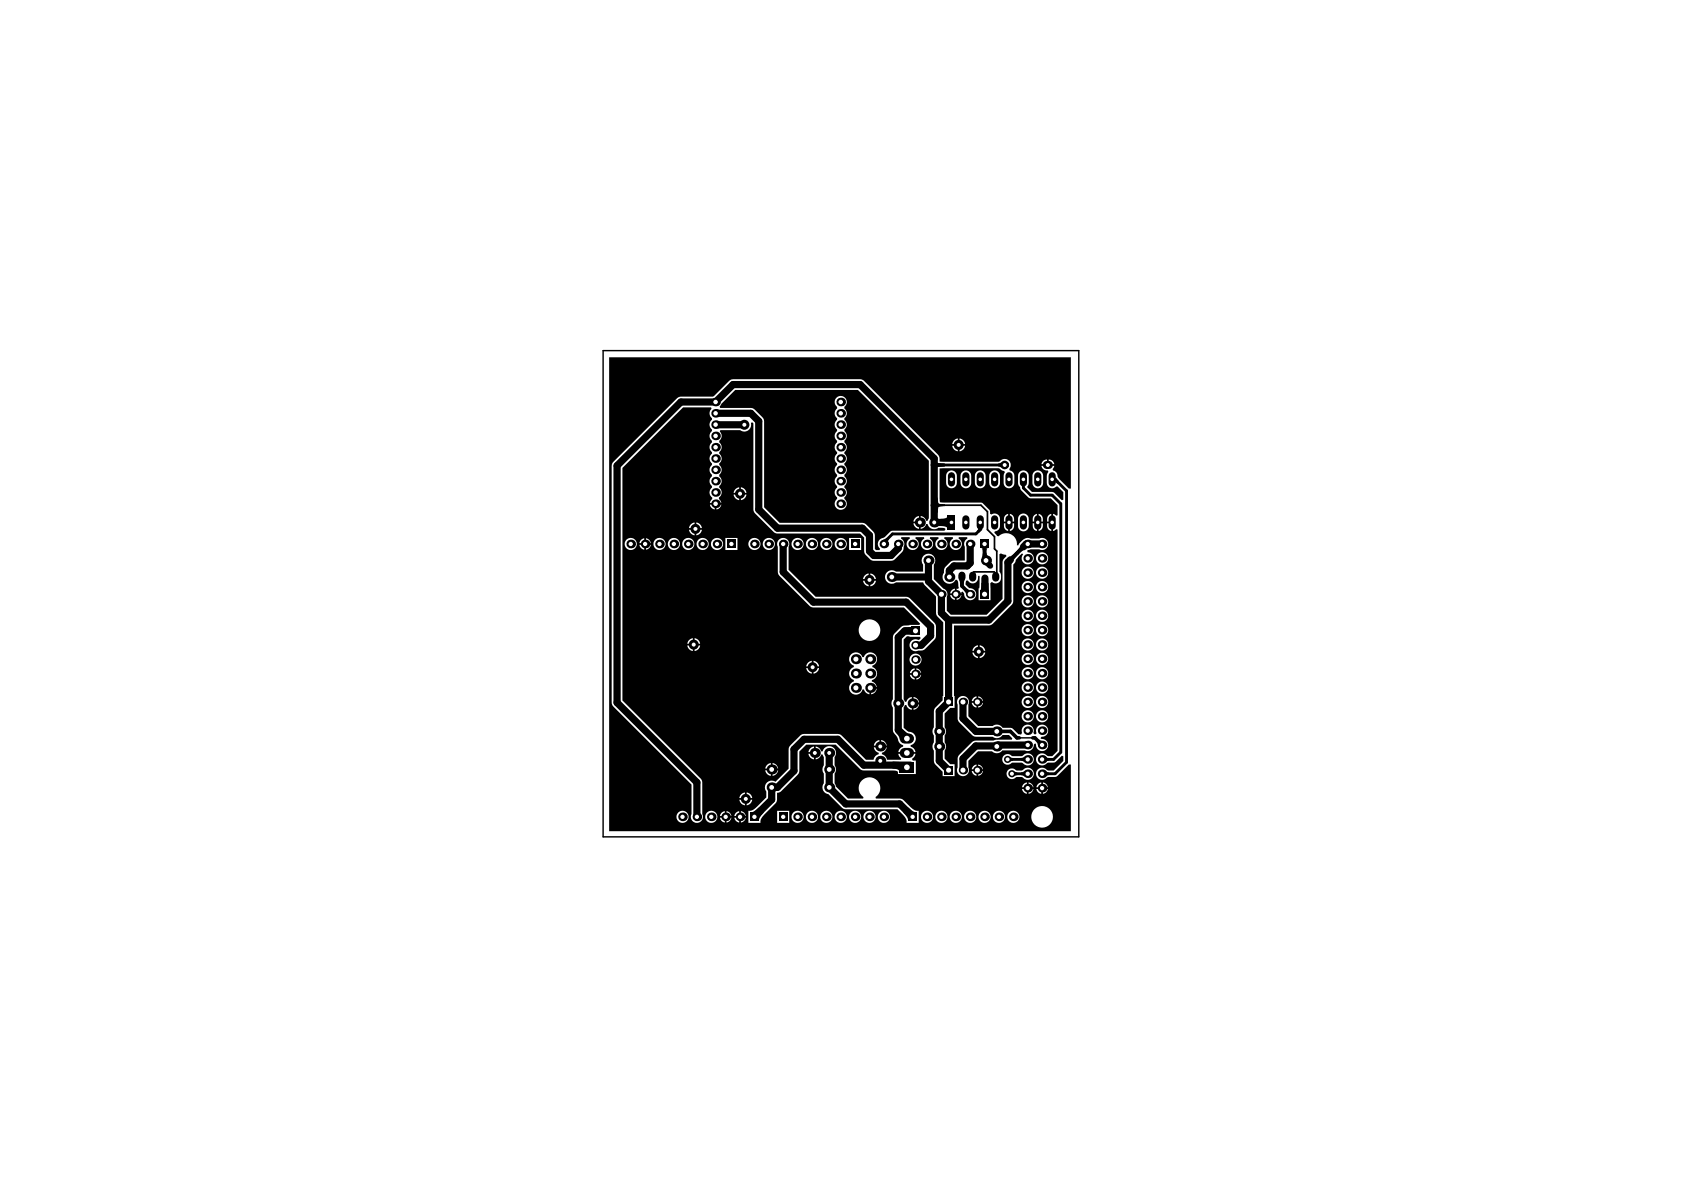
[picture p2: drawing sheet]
<svg xmlns="http://www.w3.org/2000/svg" width="297mm" height="210mm" viewBox="0 0 297 210" stroke-linecap="round" stroke-linejoin="round" font-family="sans-serif">
<g fill="#000">
<path d="M155.7 95.2l.7-.3 .4 .2-.2 .3v.4zM165.4 87.7l.1 .9 .2 .4v.3l-.2 .4-.1 .8-1.2-1.4zM165.9 91.5a.97 .97 0 0 0 1.3-.6v2.5a.97 .97 0 0 0-1.3-.6zM165.2 81.6l1.4 .2v.5l-1.4 .2zM165.2 88.7l.5 .2 1 .1v.3h-1l-.5 .3zM172.4 93.2l.9 .1-.6 .7-.4-.3 .2-.4zM173 96.7h1.3l-.2 .2-.1 .4h-.7v-.4zM173.3 97.7l.7-.3 .1 .4 .2 .3-1.2 .3zM173.3 97.4h.7v1h-.7zM173.3 99.2l1-.5 .7 .7-.6 .8zM176 81.8l.7-.3v1.1l-.7-.3zM176.3 81.8l.5-.2v.8l-.5-.1z"/>
<path d="M179.9 96.5l.6 .6-1 .9-.5-.5zM178.2 98.1l1.1-.9 .4 .5-.8 1zM186.2 84l.2 .4 .4 .5-.2 .5-.2-.1a.13 .13 0 0 0-.1-.1 .13 .13 0 0 0-.1 .2zM159.6 110.6l1.1-.1v1.5l-1.1-.1zM169.2 102.3h1l-.2 1.1h-.6zM170.1 104.2l.5-.4 .5 .3-.7 .7zM171.4 101.2h.3l.2 .3h-.6zM171.4 101.1h.3l.4 .5h-1zM173.1 102.8h1.3v1.3h-1.5zM175.7 101.2h.3l-.1 .3h-.4zM157.4 134.3l1.3 .1v1.8a.97 .97 0 0 0-1.3-.6zM158 129.2l1.1-.7 .9 .8 .6 .1-1.9 1-.2-.6z"/>
<path d="M178.2 133.5l.5 .2v.5l-.5 .2zM178.9 136l.5 .2v.5l-.5 .2zM180.1 136.2l.6-.2v1l-.6-.3zM180.1 133.7l.6-.3v1.1l-.6-.3zM182.8 130.8l.4-.4 .6 .3-.7 .7zM184.4 136l.6 .2v.5l-.6 .3zM184.4 133.4l.6 .3v.5l-.6 .3zM132.3 143.3l.7-.2 .8-.7 .9 .9-.1 .2a2.1 2.1 0 0 0-.8 1.3zM159.3 143.3l.9-.9 .2 .2a2.11 2.11 0 0 0 1.3 .7l-1.5 1.5-.2-.6z"/>
<path d="M127.2 71.2l2.5-2.4h21.6l12.5 12.5v10.1l-.2 .5h-.2a1.13 1.13 0 0 0-1-.9v2.3h.1a1.14 1.14 0 0 0 .9-.9h.2a1.19 1.19 0 0 0 1.9 .7h1l.3 .3-.2 .2h-9.2l-.4 .2-1 1a1.18 1.18 0 0 0-1 .7 1.18 1.18 0 0 0 .2 1.3l-.1 .2h-.6l-.2-.2v-2.4l-.1-.4-1.4-1.5-.5-.2-14.8-.1-2.7-2.7v-15.2l-.1-.5-1.6-1.6-.4-.2h-5.7l-.1-.3zM147.5 70.1a1.07 1.07 0 0 0 .2 1.7v.2a1.07 1.07 0 0 0 0 1.8v.2a1.07 1.07 0 0 0 0 1.8v.2a1.07 1.07 0 0 0 0 1.8v.2a1.07 1.07 0 0 0 0 1.7v.3a1.07 1.07 0 0 0 0 1.7v.3a1.07 1.07 0 0 0 0 1.7v.3a1.07 1.07 0 0 0 0 1.7v.3a1.07 1.07 0 0 0 0 1.7v.3a1.07 1.07 0 0 0-.2 1.6 1.07 1.07 0 0 0 1.6 0 1.07 1.07 0 0 0-.2-1.6v-.3a1.07 1.07 0 0 0 0-1.7v-.3a1.07 1.07 0 0 0 0-1.7v-.3a1.07 1.07 0 0 0 0-1.7v-.3a1.07 1.07 0 0 0 0-1.7v-.3a1.07 1.07 0 0 0 0-1.7v-.2a1.07 1.07 0 0 0 0-1.8v-.2a1.07 1.07 0 0 0 0-1.8v-.2a1.07 1.07 0 0 0 0-1.8v-.2a1.07 1.07 0 0 0 .2-1.6 1.07 1.07 0 0 0-1.6-.1zM161.4 91.3l-.3 .7h1v-1zM161.1 92.3v.2a1.13 1.13 0 0 0 1 .8v-1z"/>
<path d="M107.4 63h81.5v23.2h-.4l-1.9-2.1a1.03 1.03 0 0 0-.9-1.1v-.3l.3-.5h-2.3l.3 .5 .4 .3h.4l.1 .2-.2 .5-.1 1.5a.94 .94 0 0 0 .6 .9 .94 .94 0 0 0 1.1-.3h.2l1.1 1v1.3l-.3 .1-1.5-1.4h-3.8l-.8-.9 .2-.5 .1-1.5a.95 .95 0 0 0-1-.9 .95 .95 0 0 0-.9 .9v1.5l.3 .5 .1 .4 1.4 1.4 .4 .2h3.6l1.1 1.2v1.8l-.2 .1-.6-.4v3.1l.6-.4 .2 .1v39l-.9 1h-.8a1.12 1.12 0 0 0-1.7-.3 1.12 1.12 0 0 0 0 1.7 1.12 1.12 0 0 0 1.7-.3h1.3l1.2-1.2 .3 .1v.8l-1.7 1.7h-1.1a1.12 1.12 0 0 0-1.7-.3 1.12 1.12 0 0 0 0 1.7 1.12 1.12 0 0 0 1.7-.2l1.5-.1 2.2-2.1h.4v11.7h-81.5zM169.3 77.3v1h.9v-.1a1.13 1.13 0 0 0-.9-.9zM168.3 77.7l-.3 .6h.9v-1zM169.3 78.6v1h.1a1.12 1.12 0 0 0 .8-1zM168 78.6v.2a1.13 1.13 0 0 0 .9 .8v-1zM185 81v.9h1l-.3-.6zM184 81.3l-.3 .6h1v-.9zM182.4 83.3l-.3 .4v1.5a.95 .95 0 0 0 1 .9 .95 .95 0 0 0 .9-.9v-1.3a.95 .95 0 0 0-.6-.9 .95 .95 0 0 0-1 .3zM108.2 81.5l-.3 .6v42.1l.3 .4 13.8 13.8-.1 5.4a1.07 1.07 0 0 0 1.1 1.3 1.07 1.07 0 0 0 .9-1.5v-5.6l-.2-.5-13.9-13.9v-41.1l10.7-10.6h4.9l.1 .2a1.07 1.07 0 0 0 .1 1.7v.3a1.06 1.06 0 0 0 0 1.7v.2a1.06 1.06 0 0 0 0 1.8v.2a1.06 1.06 0 0 0 0 1.7v.3a1.06 1.06 0 0 0 0 1.7v.3a1.06 1.06 0 0 0 0 1.7v.3a1.06 1.06 0 0 0 0 1.7v.3a1.08 1.08 0 0 0 0 1.8v.2l-.4 .7h2l-.4-.7v-.3a1.06 1.06 0 0 0 .1-1.7v-.3a1.06 1.06 0 0 0 0-1.7v-.3a1.06 1.06 0 0 0 0-1.7v-.3a1.06 1.06 0 0 0 0-1.7v-.3a1.06 1.06 0 0 0 0-1.7v-.3a1.06 1.06 0 0 0 .1-1.6l.1-.2h3.5a1.19 1.19 0 0 0 1.4 0 1.19 1.19 0 0 0 .5-1.3l.2-.1 .2 .2v15.2l.3 .6 3.3 3.3 .4 .3h14.8l.7 .7v2.4l.3 .7a1.85 1.85 0 0 0 1.4 1h3.3l.4-.3 1.5-1.4a2.13 2.13 0 0 0-.1-2l-.3-.2 .1-.3h1.4v.3a1.07 1.07 0 0 0-.2 1.7 1.07 1.07 0 0 0 1.6-.1 1.07 1.07 0 0 0-.3-1.6v-.3h1.5v.3a1.07 1.07 0 0 0-.3 1.7 1.07 1.07 0 0 0 1.7-.1 1.07 1.07 0 0 0-.4-1.6l.1-.3h1.4v.3a1.07 1.07 0 0 0-.3 1.7 1.07 1.07 0 0 0 1.7-.1 1.07 1.07 0 0 0-.4-1.6l.1-.3h1.5v.3a1.07 1.07 0 0 0-.3 1.7 1.07 1.07 0 0 0 1.6-.1 1.07 1.07 0 0 0-.3-1.6v-.3h1.5v.3a1.06 1.06 0 0 0-.4 1.4v2.5h-1.9l-.5 .1a3.3 3.3 0 0 0-1.3 1.4v.7a1.19 1.19 0 0 0 .3 1.7 1.19 1.19 0 0 0 1.7-.5h.3l.2 .2 .1 1.2-.1 .2-.3-.1v.9h.9l-.1-.2 .3-.2 .2 .4a1.09 1.09 0 0 0 1.1 1.2 1.09 1.09 0 0 0 1.1-1.2 1.09 1.09 0 0 0-1.3-1l-.6-.6 .1-.6 .4-.1a.97 .97 0 0 0 1.2 .4 .97 .97 0 0 0 .5-1.1l.2-.2 .1 .2v1.9l-.1 .2h-.1v2.1h2.1v-3l.3-.2a.95 .95 0 0 0 1 .1 .95 .95 0 0 0 .6-.8 1.23 1.23 0 0 0-.3-1.2v-3l.2-.2 .9 .3 .1 .2-.5 .6-.2 .5v6.4l-2.8 2.8h-6.3l-.7-.7v-2.4l.1-.5a1.05 1.05 0 0 0-.7-1l-1.7-1.7v-2.5l.1-.1a1.2 1.2 0 0 0-1.1-1.8 1.2 1.2 0 0 0-.9 1.9v1.2h-4.8a1.2 1.2 0 0 0-1.6 .2 1.2 1.2 0 0 0 0 1.6 1.2 1.2 0 0 0 1.6 .1h4.8l.3 .5 2 2v3.2l.3 .4 1 1v13h-.1v.7l-1.3 1.3-.2 .4-.1 3.1-.1 .1a1.17 1.17 0 0 0 .1 1.3l-.1 1.4a1.17 1.17 0 0 0 .1 1.3l.1 2 .2 .5 1.3 1.2v.8h2.1v-2.1h-.8l-1-1 .1-1.5a1.17 1.17 0 0 0-.1-1.4l.1-1.3a1.17 1.17 0 0 0-.1-1.3v-2.4l1-1h.8v-2.1h-.1v-12.5h6.4l.4-.3 3.4-3.3 .2-.7v-6.4l.4-.4 .1-.5 1.1-1.1 .2 .2-.2 .1a1.08 1.08 0 0 0 .7 1.6 1.08 1.08 0 0 0 1.4-.9 1.08 1.08 0 0 0-1.1-1.2l-.1-.2 .1-.2 .5-.1 1.7 .1a1.07 1.07 0 0 0 1.4-1.2 1.07 1.07 0 0 0-1.6-.8l-2.3-.1-.6 .4-.8 .9h-.2a1.9 1.9 0 0 0-1.1-2 1.9 1.9 0 0 0-2.2 .4l-.2-.1-.5-.5 .1-.3 .6-.2 .3-.5v-1.7a.94 .94 0 0 0-1.5-.5l-.3-.2-.1-.7-1.3-1.2-7.4-.1-.1-6h10.5l.9 .5 .1 .2-.2 .6 .1 1.5a.95 .95 0 0 0 1 .7 .95 .95 0 0 0 .8-.9v-1.5l-.3-.4-.5-.3-.1-.3 .1-.1a1.14 1.14 0 0 0-.4-1.5 1.14 1.14 0 0 0-1.5 .3h-10.5v-.8l-.2-.4-13.1-13-.4-.3h-22.7l-.7 .3-2.9 2.8h-5.6l-.5 .1zM174.8 83.3l-.3 .4v1.5a.95 .95 0 0 0 .9 .9 .95 .95 0 0 0 1-.9v-1.3a.95 .95 0 0 0-.6-.9 .95 .95 0 0 0-1 .3zM172.2 83.3l-.2 .4v1.5a.95 .95 0 0 0 .9 .9 .95 .95 0 0 0 1-.9v-1.3a.95 .95 0 0 0-.6-.9 .95 .95 0 0 0-1.1 .3zM169.7 83.3l-.2 .4-.1 1.5a.95 .95 0 0 0 1 .9 .95 .95 0 0 0 .9-.9v-1.3a.95 .95 0 0 0-.6-.9 .95 .95 0 0 0-1 .3zM167.2 83.3l-.3 .4v1.5a.95 .95 0 0 0 .9 .9 .95 .95 0 0 0 1-.9v-1.3a.95 .95 0 0 0-.6-.9 .95 .95 0 0 0-1 .3zM130.7 86v.9h1l-.1-.1a1.13 1.13 0 0 0-.9-.8zM129.7 86.3l-.3 .6h1v-.9zM130.7 87.2v1h.1a1.12 1.12 0 0 0 .9-1zM129.4 87.2v.2a1.13 1.13 0 0 0 1 .8v-1zM126.4 89v.9l.1-.1a1 1 0 0 0 .7-.8zM125.2 89v.1a1 1 0 0 0 .9 .8v-.9zM183.2 90.6v1.4h.7a1.04 1.04 0 0 0-.7-1.4zM178.1 90.6v1.4h.8a1.04 1.04 0 0 0-.8-1.4zM182.4 90.9a1.23 1.23 0 0 0-.2 1.1h.7v-1.4zM177.3 90.9a1.23 1.23 0 0 0-.2 1.1h.7v-1.4zM185 90.9a1.23 1.23 0 0 0-.3 1.1h.7v-1.4zM122.8 92.2v.9h1v-.1a1.13 1.13 0 0 0-1-.8zM121.9 92.5l-.4 .6h1v-.9zM178.1 92.3v1.4l.5-.3a1.23 1.23 0 0 0 .3-1.1zM183.2 92.3v1.4l.5-.3a1.23 1.23 0 0 0 .2-1.1zM182.2 92.3a1.04 1.04 0 0 0 .7 1.4v-1.4zM184.7 92.3a1.04 1.04 0 0 0 .7 1.4v-1.4zM177.1 92.3a1.04 1.04 0 0 0 .7 1.4v-1.4zM179.8 90.9l-.2 .4v1.5a.95 .95 0 0 0 .9 .9 .95 .95 0 0 0 1-.9v-1.3a.95 .95 0 0 0-.6-.9 .95 .95 0 0 0-1.1 .3zM122.8 93.4v1h.2a1.12 1.12 0 0 0 .8-1zM121.5 93.4l.1 .2a1.13 1.13 0 0 0 .9 .8v-1zM113.9 95v.8h.9v-.1a1 1 0 0 0-.9-.7zM113.1 95.2l-.3 .6h.8v-.8zM113.9 96.1v.9l.2-.1a1 1 0 0 0 .7-.8zM112.8 96.1v.1a1 1 0 0 0 .8 .8v-.9zM149.8 94.9v2.1h2.1v-2.1zM127.9 94.9v2.1h2.2v-2.1zM147.2 96a1.1 1.1 0 0 0 2.2 0 1.1 1.1 0 0 0-2.2 0zM144.7 96a1.07 1.07 0 0 0 2.1 0 1.07 1.07 0 0 0-2.1 0zM142.1 96a1.1 1.1 0 0 0 2.2 0 1.1 1.1 0 0 0-2.2 0zM139.6 96a1.1 1.1 0 0 0 2.2 0 1.1 1.1 0 0 0-2.2 0zM134.5 96a1.1 1.1 0 0 0 2.2 0 1.1 1.1 0 0 0-2.2 0zM132 96a1.07 1.07 0 0 0 2.1 0 1.07 1.07 0 0 0-2.1 0zM125.4 96a1.07 1.07 0 0 0 2.1 0 1.07 1.07 0 0 0-2.1 0zM122.9 96a1.07 1.07 0 0 0 2.1 0 1.07 1.07 0 0 0-2.1 0zM120.3 96a1.1 1.1 0 0 0 2.2 0 1.1 1.1 0 0 0-2.2 0zM117.8 96a1.07 1.07 0 0 0 2.1 0 1.07 1.07 0 0 0-2.1 0zM115.3 96a1.07 1.07 0 0 0 2.1 0 1.07 1.07 0 0 0-2.1 0zM110.2 96a1.07 1.07 0 0 0 2.1 0 1.07 1.07 0 0 0-2.1 0zM182.7 98.5a1.1 1.1 0 0 0 2.2 0 1.1 1.1 0 0 0-2.2 0zM182.7 101a1.1 1.1 0 0 0 2.2 0 1.1 1.1 0 0 0-2.2 0zM180.2 101a1.1 1.1 0 0 0 2.2 0 1.1 1.1 0 0 0-2.2 0zM153.5 101.2v.9h1v-.1a1.13 1.13 0 0 0-1-.8zM152.6 101.5l-.4 .6h1v-.9zM153.5 102.4v1h.2a1.12 1.12 0 0 0 .8-1zM152.2 102.4l.1 .2a1.13 1.13 0 0 0 .9 .8v-1zM182.7 103.6a1.1 1.1 0 0 0 2.2 0 1.1 1.1 0 0 0-2.2 0zM180.2 103.6a1.1 1.1 0 0 0 2.2 0 1.1 1.1 0 0 0-2.2 0zM167.9 104.1l-.3 .6h.8v-.9zM168.7 105v.8h.2a.99 .99 0 0 0 .7-.8zM167.6 105v.1a.99 .99 0 0 0 .8 .7v-.8zM182.7 106.1a1.1 1.1 0 0 0 2.2 0 1.1 1.1 0 0 0-2.2 0zM180.2 106.1a1.1 1.1 0 0 0 2.2 0 1.1 1.1 0 0 0-2.2 0zM182.7 108.6a1.1 1.1 0 0 0 2.2 0 1.1 1.1 0 0 0-2.2 0zM180.2 108.6a1.1 1.1 0 0 0 2.2 0 1.1 1.1 0 0 0-2.2 0zM137.4 95.2a1.06 1.06 0 0 0-.2 1.2v4.5l.1 .5 5.7 5.6 .5 .2h15.9l2.9 2.8-.1 .2h-1.8l-1.3 .3-1.3 1.2-.3 .5v11.1l-.1 .2a1.17 1.17 0 0 0 .1 1.3v4.2l.9 1.3a1.29 1.29 0 0 0 .9 1.1v.3a1.13 1.13 0 0 0-.8 1h3v-.2a1.14 1.14 0 0 0-.9-.8v-.3a1.23 1.23 0 0 0 .9-1.4 1.23 1.23 0 0 0-1.3-1l-.8-.6v-3.6l.2-.5 .3 .1a1.13 1.13 0 0 0 .9 .8v-2.3l-.1 .1a1.14 1.14 0 0 0-.8 .8h-.3l-.2-.5v-10.5l.6-.6h.2l2.1 .1 .1 .3-.3 .3a1.08 1.08 0 0 0-1.7 .8 1.08 1.08 0 0 0 1.6 1.1 1.35 1.35 0 0 0 1.2-.3l1.8-1.9 .1-.4v-1.9l-.3-.5-4.5-4.4-.5-.1h-15.9l-4.8-4.8v-4.1a1.07 1.07 0 0 0-.3-1.3 1.07 1.07 0 0 0-1.4 .1zM182.7 111.2a1.1 1.1 0 0 0 2.2 0 1.1 1.1 0 0 0-2.2 0zM180.2 111.2a1.1 1.1 0 0 0 2.2 0 1.1 1.1 0 0 0-2.2 0zM151.5 111.2a1.91 1.91 0 0 0 3.8 0 1.91 1.91 0 0 0-3.8 0zM122.5 112.6v1h1v-.2a1.12 1.12 0 0 0-1-.8zM121.5 112.9l-.3 .7h1v-1zM182.7 113.7a1.1 1.1 0 0 0 2.2 0 1.1 1.1 0 0 0-2.2 0zM180.2 113.7a1.1 1.1 0 0 0 2.2 0 1.1 1.1 0 0 0-2.2 0zM172.8 113.8v1h1v-.1a1.13 1.13 0 0 0-1-.9zM171.8 114.1l-.3 .7h1v-1zM122.5 113.9v.9h.2a1.12 1.12 0 0 0 .8-.9zM121.2 113.9l.1 .1a1.13 1.13 0 0 0 .9 .8v-.9zM150.1 115.4a1.22 1.22 0 0 0 .5 2v.2a1.23 1.23 0 0 0-.8 1.2 1.23 1.23 0 0 0 .8 1.2v.2a1.21 1.21 0 0 0-.5 2 1.21 1.21 0 0 0 2-.6h.3a1.13 1.13 0 0 0 1 .9v-1.2h.1v-.1h1.1v-.2a1.14 1.14 0 0 0-.8-.8v-.2a1.21 1.21 0 0 0 .9-1.2 1.21 1.21 0 0 0-.8-1.2v-.2a1.22 1.22 0 0 0 .5-2 1.22 1.22 0 0 0-2.1 .5h-.2a1.23 1.23 0 0 0-2-.5zM172.8 115.1v1h.1a1.12 1.12 0 0 0 .9-1zM171.5 115.1v.1a1.13 1.13 0 0 0 1 .9v-1zM182.7 116.2a1.1 1.1 0 0 0 2.2 0 1.1 1.1 0 0 0-2.2 0zM180.2 116.2a1.1 1.1 0 0 0 2.2 0 1.1 1.1 0 0 0-2.2 0zM160.4 116.3a1.06 1.06 0 0 0 2.1 0 1.06 1.06 0 0 0-2.1 0zM143.5 116.6v.9h1v-.1a1.12 1.12 0 0 0-1-.8zM142.5 116.9l-.3 .6h1v-.9zM161.6 117.9v.8h.9v-.1a.99 .99 0 0 0-.9-.7zM160.8 118.2l-.3 .5h.8v-.8zM143.5 117.8v1h.1a1.12 1.12 0 0 0 .9-1zM142.2 117.8v.2a1.13 1.13 0 0 0 1 .8v-1zM182.7 118.8a1.1 1.1 0 0 0 2.2 0 1.1 1.1 0 0 0-2.2 0zM180.2 118.8a1.1 1.1 0 0 0 2.2 0 1.1 1.1 0 0 0-2.2 0zM161.6 119v.9h.1a.99 .99 0 0 0 .8-.9zM160.5 119v.1a.99 .99 0 0 0 .8 .8v-.9zM182.7 121.3a1.1 1.1 0 0 0 2.2 0 1.1 1.1 0 0 0-2.2 0zM180.2 121.3a1.1 1.1 0 0 0 2.2 0 1.1 1.1 0 0 0-2.2 0zM153.7 121.5v1l.1-.1a1.12 1.12 0 0 0 .8-.9zM172.5 122.8v.9h.9v-.1a.99 .99 0 0 0-.9-.8zM171.7 123.1l-.3 .6h.8v-.9zM161.1 122.9v1h1v-.1a1.13 1.13 0 0 0-1-.9zM172.5 124v.8h.2a.99 .99 0 0 0 .7-.8zM171.4 124v.1a.99 .99 0 0 0 .8 .7v-.8zM182.7 123.8a1.1 1.1 0 0 0 2.2 0 1.1 1.1 0 0 0-2.2 0zM180.2 123.8a1.1 1.1 0 0 0 2.2 0 1.1 1.1 0 0 0-2.2 0zM161.1 124.2v1h.2a1.12 1.12 0 0 0 .8-1zM182.7 126.4a1.1 1.1 0 0 0 2.2 0 1.1 1.1 0 0 0-2.2 0zM180.2 126.4a1.1 1.1 0 0 0 2.2 0 1.1 1.1 0 0 0-2.2 0zM169.1 123.1a1.04 1.04 0 0 0-.2 1.2v2.4l.1 .5 2.5 2.5 .6 .3h3h.1a1.2 1.2 0 0 0 1.6-.4h1.2l.6 .6-.1 .3h-2.7l-.6 .1h-3.1l-.5 .2-2.6 2.6-.1 .4v1.6a1.06 1.06 0 0 0 1 1.5 1.06 1.06 0 0 0 .9-1.5v-1.2l1.7-1.7h2.5a1.19 1.19 0 0 0 1.8-.1h4a1.09 1.09 0 0 0 1.6-1.1l.2-.2 .1 .1a1.11 1.11 0 0 0 1 1.3 1.11 1.11 0 0 0 1.2-1.2 1.11 1.11 0 0 0-1.3-1l-.1-.1 .2-.2a1.08 1.08 0 0 0 1.2-1.2 1.08 1.08 0 0 0-1.3-.9 1.08 1.08 0 0 0-.8 1.4l-.1 .2h-.3l-.1-.2a1.07 1.07 0 0 0-1-1.5 1.07 1.07 0 0 0-1 1.4l-.2 .3h-.5l-1.1-1.1h-1.7a1.18 1.18 0 0 0-1.7-.3h-2.6l-1.7-1.8v-2a1.06 1.06 0 0 0-.3-1.3 1.06 1.06 0 0 0-1.4 .1zM155.4 130.5v1h1v-.1a1.13 1.13 0 0 0-1-.9zM154.5 130.9l-.4 .6h1v-1zM143.9 131.7v2.2h.1a1.14 1.14 0 0 0 .8-.8h.3l.2 .4-.1 1.6a1.17 1.17 0 0 0 .1 1.3v1.8a1.18 1.18 0 0 0 .8 1.9l2.4 2.4 .4 .2h9.4l1.3 1.5 .3 .5v.4h2.1v-2.1h-.4l-.5-.3-1.9-1.7-.5-.1h-4.2l-.1-.3a1.91 1.91 0 0 0 .4-2.8 1.91 1.91 0 0 0-2.9 0 1.91 1.91 0 0 0 .4 2.8l-.1 .3h-2.6l-2.2-2.2-.2-.5v-1.8l.1-.1a1.17 1.17 0 0 0-.1-1.3v-1.5a1.2 1.2 0 0 0-.4-1.8 1.2 1.2 0 0 0-1.7 .8h-.3a1.13 1.13 0 0 0-.9-.8zM142.9 132l-.3 .7h1v-1zM177.1 133.3a.98 .98 0 0 0 .1 1.4 .98 .98 0 0 0 1.4-.2h1.7a1.12 1.12 0 0 0 1.7 .3 1.12 1.12 0 0 0 0-1.7 1.12 1.12 0 0 0-1.7 .3l-1.9-.1a.96 .96 0 0 0-1.3 0zM142.6 133v.1a1.13 1.13 0 0 0 1 .8v-.9zM136.3 134.6v1h.9v-.2a1.13 1.13 0 0 0-.9-.8zM135.3 134.9l-.3 .7h1v-1zM172.5 134.9v.8h.9v-.1a.99 .99 0 0 0-.9-.7zM171.7 135.1l-.3 .6h.8v-.8zM177.8 135.8a.98 .98 0 0 0 .2 1.4 .98 .98 0 0 0 1.3-.1h1a1.12 1.12 0 0 0 1.7 .2 1.12 1.12 0 0 0 0-1.7 1.12 1.12 0 0 0-1.7 .3h-1.1a.96 .96 0 0 0-1.4-.1zM139.4 131.5l-.3 .7v3.4l-2.3 2.3a1.19 1.19 0 0 0-1.6 .2 1.19 1.19 0 0 0 0 1.5v1.1l-2.1 1.9-.5 .4h-.6v2.1h2.1l.1-.5 .3-.6 2.4-2.5 .2-.5v-1.2l.7-.2 3.1-3.2 .1-.4v-3.4l1.2-1.3h5.2l4.3 4.3 .4 .3h5.7a.42 .42 0 0 1 .6 .4v.2h3.1v-2.3l-.6-.1v-.3l.4-.4 .2-.4h-3l.1 .4 .4 .4-.1 .2h-2.5v-.1a1.19 1.19 0 0 0-.9-.9l.1-.2a1.12 1.12 0 0 0 .8-1h-2.3l.1 .2a1.14 1.14 0 0 0 .8 .8v.2a1.17 1.17 0 0 0-.9 1h-1.4l-4.2-4.3-.5-.2h-6.4l-.4 .2zM172.5 136v.8h.2a.99 .99 0 0 0 .7-.8zM171.4 136v.1a.99 .99 0 0 0 .8 .7v-.8zM136.3 135.9v1l.1-.1a1.12 1.12 0 0 0 .8-.9zM135 135.9v.1a1.13 1.13 0 0 0 1 .9v-1zM184 138v.9h.8v-.1a1 1 0 0 0-.8-.8zM181.4 138v.9h.9v-.1a1 1 0 0 0-.9-.8zM183.1 138.3l-.3 .6h.9v-.9zM180.6 138.3l-.3 .6h.8v-.9zM184 139.2v.8h.1a1 1 0 0 0 .7-.8zM181.4 139.2v.8h.1a1 1 0 0 0 .8-.8zM182.8 139.2v.1a1 1 0 0 0 .9 .7v-.8zM180.3 139.2v.1a1 1 0 0 0 .8 .7v-.8zM131.7 139.8v1h1v-.2a1.13 1.13 0 0 0-1-.8zM130.7 140.1l-.3 .7h1v-1zM131.7 141.1v.9h.1a1.12 1.12 0 0 0 .9-.9zM130.4 141.1v.1a1.13 1.13 0 0 0 1 .8v-.9zM130.7 143.1v.8h.8v-.1a1 1 0 0 0-.8-.7zM128.1 143.1v.8h.9v-.1a1 1 0 0 0-.9-.7zM129.8 143.4l-.3 .5h.9v-.8zM127.3 143.4l-.3 .5h.8v-.8zM130.7 144.2v.9h.1a1 1 0 0 0 .7-.9zM128.1 144.2v.9h.2a1 1 0 0 0 .7-.9zM129.5 144.2v.1a1 1 0 0 0 .9 .8v-.9zM127 144.2v.1a1 1 0 0 0 .8 .8v-.9zM137.1 143v2.1h2.1v-2.1zM177.7 144.1a1.07 1.07 0 0 0 2.1 0 1.07 1.07 0 0 0-2.1 0zM175.1 144.1a1.1 1.1 0 0 0 2.2 0 1.1 1.1 0 0 0-2.2 0zM172.6 144.1a1.07 1.07 0 0 0 2.1 0 1.07 1.07 0 0 0-2.1 0zM170.1 144.1a1.07 1.07 0 0 0 2.1 0 1.07 1.07 0 0 0-2.1 0zM167.5 144.1a1.1 1.1 0 0 0 2.2 0 1.1 1.1 0 0 0-2.2 0zM165 144.1a1.07 1.07 0 0 0 2.1 0 1.07 1.07 0 0 0-2.1 0zM162.4 144.1a1.1 1.1 0 0 0 2.2 0 1.1 1.1 0 0 0-2.2 0zM154.8 144.1a1.1 1.1 0 0 0 2.2 0 1.1 1.1 0 0 0-2.2 0zM152.3 144.1a1.07 1.07 0 0 0 2.1 0 1.07 1.07 0 0 0-2.1 0zM149.8 144.1a1.07 1.07 0 0 0 2.1 0 1.07 1.07 0 0 0-2.1 0zM147.2 144.1a1.1 1.1 0 0 0 2.2 0 1.1 1.1 0 0 0-2.2 0zM144.7 144.1a1.07 1.07 0 0 0 2.1 0 1.07 1.07 0 0 0-2.1 0zM142.1 144.1a1.1 1.1 0 0 0 2.2 0 1.1 1.1 0 0 0-2.2 0zM139.6 144.1a1.1 1.1 0 0 0 2.2 0 1.1 1.1 0 0 0-2.2 0zM124.4 144.1a1.07 1.07 0 0 0 2.1 0 1.07 1.07 0 0 0-2.1 0zM119.3 144.1a1.1 1.1 0 0 0 2.2 0 1.1 1.1 0 0 0-2.2 0zM181.9 144.1a1.91 1.91 0 0 0 3.8 0 1.91 1.91 0 0 0-3.8 0z"/>
<circle cx="153.4" cy="102.3" r=".89"/>
</g>
<path d="M164.8 82h12.4M172.9 92.2v1.2l-.8 .8h-14.7l-1.5 1.5v.3M180.5 84.6v1.5l1.3 1.2h3.8l1.5 1.6v43.8l-1.3 1.2h-2M186.1 84.6l2 2v47.9l-2 2h-2.3M177.7 133.9h3.6M178.5 136.5h2.8" fill="none" stroke="#000" stroke-width=".51"/>
<g fill="none" stroke="#000" stroke-width="1.3">
<path d="M126.2 72.9h6.2l1.4 1.4v15.6l3.3 3.3h15l1.3 1.2v2.8l.7 .8h3.1l1.2-1.3v-.7M126.2 74.9h5.1M138.1 96v4.9l5.4 5.3h16.3l4.4 4.3v1.7l-1.7 1.6h-1M163.8 98.9v3.6l2.3 2.3v3.3l1.2 1.3M167.8 92.2h-3v-11.3l-13.1-13.1h-22.4l-3.1 3.1h-6.1l-11.3 11.2v41.8l14.1 14.1v6.1M171.1 96v3.3l-.5 .5h-2.3l-.9 .8v1.2M178.2 98.7l-.4 .5v6.8l-3.4 3.4h-7.1M183.8 96h-2.8l-.5 .5M161.5 111.3h-1.9l-1.2 1.1v16.4l1.6 1.5M163.8 101.7l-.2 .1h-6.3M167.3 109.4v14.4l-1.6 1.7v8.7l1.6 1.6M169.7 101.5v.4"/>
<path d="M171.6 101.5v.5M173.7 102v2.8M175.6 101.5v.5M146.3 132.8v6.1l2.9 2.9h9.5l2.3 2.3M160.6 135h-8.2l-4.6-4.6h-6l-1.8 1.8v3.8l-2.9 2.9h-1v2.1l-3 3.1M169.9 123.8v2.9l2.2 2.3h3.7M181.3 131.4h-5.2l-.2 .2h-3.8l-2.2 2.2v2"/>
</g>
<path d="M164.8 89.1h8.2l1.2 1.2v3.1l1.2 1.3v2.1l.4 .4v4.6l-.2 .2M175.6 101.1l-.2-.2h-3.6l-.2 .2v.9" fill="none" stroke="#000" stroke-width=".3"/>
<path d="M173.7 96v2.8M180.5 96.5l-2.3 2.2M169.7 101.9v1.5l1.4 1.4M175.8 129h2.4l1.2 1.1h.4M182.2 130.1h.3l1.3 1.3" fill="none" stroke="#000" stroke-width=".63"/>
<path d="M106.4 61.8h83.9v85.8h-83.9zM179.8 130.1h2.4" fill="none" stroke="#000" stroke-width=".25"/>
<path d="M173.7 98.8l1 1" fill="none" stroke="#000" stroke-width="1"/>
<circle cx="153.4" cy="102.3" r=".36" fill="#fff"/>
<circle cx="130.5" cy="87.1" r=".89" fill="#000"/>
<circle cx="130.5" cy="87.1" r=".36" fill="#fff"/>
<circle cx="169.1" cy="78.5" r=".89" fill="#000"/>
<circle cx="169.1" cy="78.5" r=".36" fill="#fff"/>
<circle cx="177.2" cy="82" r=".76" fill="#000"/>
<circle cx="177.2" cy="82" r=".36" fill="#fff"/>
<circle cx="131.3" cy="74.9" r=".89" fill="#000"/>
<circle cx="131.3" cy="74.9" r=".36" fill="#fff"/>
<circle cx="177.7" cy="133.9" r=".63" fill="#000"/>
<circle cx="177.7" cy="133.9" r=".36" fill="#fff"/>
<circle cx="178.5" cy="136.5" r=".63" fill="#000"/>
<circle cx="178.5" cy="136.5" r=".36" fill="#fff"/>
<circle cx="131.5" cy="140.9" r=".89" fill="#000"/>
<circle cx="131.5" cy="140.9" r=".36" fill="#fff"/>
<circle cx="172.7" cy="115" r=".89" fill="#000"/>
<circle cx="172.7" cy="115" r=".36" fill="#fff"/>
<circle cx="122.4" cy="113.7" r=".89" fill="#000"/>
<circle cx="122.4" cy="113.7" r=".36" fill="#fff"/>
<circle cx="143.3" cy="117.7" r=".89" fill="#000"/>
<circle cx="143.3" cy="117.7" r=".36" fill="#fff"/>
<circle cx="122.7" cy="93.3" r=".89" fill="#000"/>
<circle cx="122.7" cy="93.3" r=".36" fill="#fff"/>
<circle cx="161.5" cy="113.8" r=".75" fill="#000"/>
<circle cx="161.5" cy="113.8" r=".45" fill="#fff"/>
<circle cx="161.5" cy="116.3" r=".75" fill="#000"/>
<circle cx="161.5" cy="116.3" r=".45" fill="#fff"/>
<circle cx="161.5" cy="118.9" r=".75" fill="#000"/>
<circle cx="161.5" cy="118.9" r=".45" fill="#fff"/>
<path d="M167.2 90.9h1.3v2.5h-1.3z" fill-rule="evenodd" fill="#000"/>
<circle cx="167.8" cy="92.2" r=".32" fill="#fff"/>
<path d="M167.8 83.9v1.3" fill="none" stroke="#000" stroke-width="1.3"/>
<circle cx="167.8" cy="84.6" r=".32" fill="#fff"/>
<path d="M172.9 104.1h1.5v1.5h-1.5z" fill-rule="evenodd" fill="#000"/>
<circle cx="173.7" cy="104.8" r=".45" fill="#fff"/>
<path d="M175.4 91.5v1.3" fill="none" stroke="#000" stroke-width="1.3"/>
<circle cx="175.4" cy="92.2" r=".32" fill="#fff"/>
<path d="M175.4 83.9v1.3" fill="none" stroke="#000" stroke-width="1.3"/>
<circle cx="175.4" cy="84.6" r=".32" fill="#fff"/>
<path d="M178 91.5v1.3" fill="none" stroke="#000" stroke-width="1.3"/>
<circle cx="178" cy="92.2" r=".32" fill="#fff"/>
<path d="M178 83.9v1.3" fill="none" stroke="#000" stroke-width="1.3"/>
<circle cx="178" cy="84.6" r=".32" fill="#fff"/>
<circle cx="183.8" cy="139" r=".76" fill="#000"/>
<circle cx="183.8" cy="139" r=".38" fill="#fff"/>
<circle cx="183.8" cy="131.4" r=".76" fill="#000"/>
<circle cx="183.8" cy="131.4" r=".38" fill="#fff"/>
<circle cx="183.8" cy="133.9" r=".76" fill="#000"/>
<circle cx="183.8" cy="133.9" r=".38" fill="#fff"/>
<circle cx="183.8" cy="121.3" r=".76" fill="#000"/>
<circle cx="183.8" cy="121.3" r=".38" fill="#fff"/>
<circle cx="183.8" cy="123.8" r=".76" fill="#000"/>
<circle cx="183.8" cy="123.8" r=".38" fill="#fff"/>
<circle cx="183.8" cy="126.3" r=".76" fill="#000"/>
<circle cx="183.8" cy="126.4" r=".38" fill="#fff"/>
<circle cx="183.8" cy="113.7" r=".76" fill="#000"/>
<circle cx="183.8" cy="113.7" r=".38" fill="#fff"/>
<circle cx="183.8" cy="116.2" r=".76" fill="#000"/>
<circle cx="183.8" cy="116.2" r=".38" fill="#fff"/>
<circle cx="183.8" cy="118.8" r=".76" fill="#000"/>
<circle cx="183.8" cy="118.8" r=".38" fill="#fff"/>
<circle cx="183.8" cy="106.1" r=".76" fill="#000"/>
<circle cx="183.8" cy="106.1" r=".38" fill="#fff"/>
<circle cx="183.8" cy="108.6" r=".76" fill="#000"/>
<circle cx="183.8" cy="108.6" r=".38" fill="#fff"/>
<circle cx="183.8" cy="98.5" r=".76" fill="#000"/>
<circle cx="183.8" cy="98.5" r=".38" fill="#fff"/>
<circle cx="183.8" cy="101" r=".76" fill="#000"/>
<circle cx="183.8" cy="101" r=".38" fill="#fff"/>
<path d="M185.6 91.5v1.3" fill="none" stroke="#000" stroke-width="1.3"/>
<circle cx="185.6" cy="92.2" r=".32" fill="#fff"/>
<path d="M185.6 83.9v1.3" fill="none" stroke="#000" stroke-width="1.3"/>
<circle cx="185.6" cy="84.6" r=".32" fill="#fff"/>
<circle cx="118.9" cy="96" r=".76" fill="#000"/>
<circle cx="118.9" cy="96" r=".38" fill="#fff"/>
<circle cx="122.9" cy="144.1" r=".76" fill="#000"/>
<circle cx="122.9" cy="144.1" r=".38" fill="#fff"/>
<path d="M128.3 95.2h1.5v1.5h-1.5z" fill-rule="evenodd" fill="#000"/>
<circle cx="129" cy="96" r=".38" fill="#fff"/>
<path d="M132.3 143.3h1.5v1.5h-1.5z" fill-rule="evenodd" fill="#000"/>
<circle cx="133.1" cy="144.1" r=".38" fill="#fff"/>
<circle cx="133.1" cy="96" r=".76" fill="#000"/>
<circle cx="133.1" cy="96" r=".38" fill="#fff"/>
<circle cx="143.2" cy="144.1" r=".76" fill="#000"/>
<circle cx="143.2" cy="144.1" r=".38" fill="#fff"/>
<circle cx="143.2" cy="96" r=".76" fill="#000"/>
<circle cx="143.2" cy="96" r=".38" fill="#fff"/>
<circle cx="153.4" cy="144.1" r=".76" fill="#000"/>
<circle cx="153.4" cy="144.1" r=".38" fill="#fff"/>
<path d="M160.7 110.5h1.5v1.5h-1.5z" fill-rule="evenodd" fill="#000"/>
<circle cx="161.5" cy="111.3" r=".45" fill="#fff"/>
<circle cx="163.5" cy="144.1" r=".76" fill="#000"/>
<circle cx="163.5" cy="144.1" r=".38" fill="#fff"/>
<circle cx="163.5" cy="96" r=".76" fill="#000"/>
<circle cx="163.5" cy="96" r=".38" fill="#fff"/>
<circle cx="173.7" cy="144.1" r=".76" fill="#000"/>
<circle cx="173.7" cy="144.1" r=".38" fill="#fff"/>
<path d="M172.9 95.2h1.5v1.5h-1.5z" fill-rule="evenodd" fill="#000"/>
<circle cx="173.7" cy="96" r=".38" fill="#fff"/>
<circle cx="183.8" cy="111.2" r=".76" fill="#000"/>
<circle cx="183.8" cy="111.2" r=".38" fill="#fff"/>
<circle cx="183.8" cy="128.9" r=".76" fill="#000"/>
<circle cx="183.8" cy="128.9" r=".38" fill="#fff"/>
<circle cx="183.8" cy="136.5" r=".76" fill="#000"/>
<circle cx="183.8" cy="136.5" r=".38" fill="#fff"/>
<circle cx="183.8" cy="96" r=".76" fill="#000"/>
<circle cx="183.8" cy="96" r=".38" fill="#fff"/>
<circle cx="183.8" cy="103.6" r=".76" fill="#000"/>
<circle cx="183.8" cy="103.6" r=".38" fill="#fff"/>
<circle cx="161" cy="124.1" r=".89" fill="#000"/>
<circle cx="161" cy="124.1" r=".38" fill="#fff"/>
<circle cx="158.4" cy="124.1" r=".89" fill="#000"/>
<circle cx="158.4" cy="124.1" r=".38" fill="#fff"/>
<circle cx="157.3" cy="101.8" r=".89" fill="#000"/>
<circle cx="157.3" cy="101.8" r=".42" fill="#fff"/>
<circle cx="167.4" cy="101.8" r=".89" fill="#000"/>
<circle cx="167.4" cy="101.8" r=".42" fill="#fff"/>
<circle cx="126.2" cy="88.9" r=".76" fill="#000"/>
<circle cx="126.2" cy="88.9" r=".4" fill="#fff"/>
<circle cx="126.2" cy="84.9" r=".76" fill="#000"/>
<circle cx="126.2" cy="84.9" r=".4" fill="#fff"/>
<circle cx="126.2" cy="82.9" r=".76" fill="#000"/>
<circle cx="126.2" cy="82.9" r=".4" fill="#fff"/>
<circle cx="126.2" cy="80.9" r=".76" fill="#000"/>
<circle cx="126.2" cy="80.9" r=".4" fill="#fff"/>
<circle cx="126.2" cy="76.9" r=".76" fill="#000"/>
<circle cx="126.2" cy="76.9" r=".4" fill="#fff"/>
<circle cx="126.2" cy="74.9" r=".76" fill="#000"/>
<circle cx="126.2" cy="74.9" r=".4" fill="#fff"/>
<circle cx="126.2" cy="72.9" r=".76" fill="#000"/>
<circle cx="126.2" cy="72.9" r=".4" fill="#fff"/>
<circle cx="136.1" cy="138.9" r=".89" fill="#000"/>
<circle cx="136.1" cy="138.9" r=".42" fill="#fff"/>
<circle cx="146.3" cy="138.9" r=".89" fill="#000"/>
<circle cx="146.3" cy="138.9" r=".42" fill="#fff"/>
<circle cx="143.7" cy="132.8" r=".89" fill="#000"/>
<circle cx="143.7" cy="132.8" r=".35" fill="#fff"/>
<circle cx="146.3" cy="132.8" r=".89" fill="#000"/>
<circle cx="146.3" cy="132.8" r=".35" fill="#fff"/>
<circle cx="153.4" cy="139" r=".8" fill="#000"/>
<circle cx="153.4" cy="139" r="1.6" fill="#fff"/>
<circle cx="153.5" cy="121.3" r=".89" fill="#000"/>
<circle cx="153.5" cy="121.3" r=".45" fill="#fff"/>
<circle cx="151" cy="121.3" r=".89" fill="#000"/>
<circle cx="151" cy="121.3" r=".45" fill="#fff"/>
<circle cx="153.5" cy="118.8" r=".89" fill="#000"/>
<circle cx="153.5" cy="118.8" r=".45" fill="#fff"/>
<circle cx="151" cy="118.8" r=".89" fill="#000"/>
<circle cx="151" cy="118.8" r=".45" fill="#fff"/>
<circle cx="153.5" cy="116.3" r=".89" fill="#000"/>
<circle cx="153.5" cy="116.3" r=".45" fill="#fff"/>
<circle cx="151" cy="116.3" r=".89" fill="#000"/>
<circle cx="151" cy="116.3" r=".45" fill="#fff"/>
<circle cx="148.3" cy="88.9" r=".76" fill="#000"/>
<circle cx="148.3" cy="88.9" r=".4" fill="#fff"/>
<circle cx="148.3" cy="84.9" r=".76" fill="#000"/>
<circle cx="148.3" cy="84.9" r=".4" fill="#fff"/>
<circle cx="148.3" cy="82.9" r=".76" fill="#000"/>
<circle cx="148.3" cy="82.9" r=".4" fill="#fff"/>
<circle cx="148.3" cy="80.9" r=".76" fill="#000"/>
<circle cx="148.3" cy="80.9" r=".4" fill="#fff"/>
<circle cx="148.3" cy="76.9" r=".76" fill="#000"/>
<circle cx="148.3" cy="76.9" r=".4" fill="#fff"/>
<circle cx="148.3" cy="74.9" r=".76" fill="#000"/>
<circle cx="148.3" cy="74.9" r=".4" fill="#fff"/>
<circle cx="148.3" cy="72.9" r=".76" fill="#000"/>
<circle cx="148.3" cy="72.9" r=".4" fill="#fff"/>
<path d="M159.6 132.8h.7" fill="none" stroke="#000" stroke-width="1.8"/>
<circle cx="160" cy="132.8" r=".5" fill="#fff"/>
<path d="M159.6 130.3h.7" fill="none" stroke="#000" stroke-width="1.8"/>
<circle cx="160" cy="130.3" r=".5" fill="#fff"/>
<circle cx="162.2" cy="92.2" r=".89" fill="#000"/>
<circle cx="162.2" cy="92.2" r=".35" fill="#fff"/>
<circle cx="165.7" cy="131.7" r=".89" fill="#000"/>
<circle cx="165.7" cy="131.7" r=".42" fill="#fff"/>
<circle cx="169.9" cy="123.8" r=".75" fill="#000"/>
<circle cx="169.9" cy="123.8" r=".45" fill="#fff"/>
<path d="M166.6 123.1h1.5v1.5h-1.5z" fill-rule="evenodd" fill="#000"/>
<circle cx="167.3" cy="123.8" r=".45" fill="#fff"/>
<circle cx="168.6" cy="104.8" r=".75" fill="#000"/>
<circle cx="168.6" cy="104.8" r=".45" fill="#fff"/>
<circle cx="166.1" cy="104.8" r=".75" fill="#000"/>
<circle cx="166.1" cy="104.8" r=".45" fill="#fff"/>
<path d="M170.4 91.5v1.3" fill="none" stroke="#000" stroke-width="1.3"/>
<circle cx="170.4" cy="92.2" r=".32" fill="#fff"/>
<circle cx="164.8" cy="92.2" r=".89" fill="#000"/>
<circle cx="164.8" cy="92.2" r=".35" fill="#fff"/>
<path d="M170.4 83.9v1.3" fill="none" stroke="#000" stroke-width="1.3"/>
<circle cx="170.4" cy="84.6" r=".32" fill="#fff"/>
<circle cx="175.8" cy="131.7" r=".89" fill="#000"/>
<circle cx="175.8" cy="131.7" r=".42" fill="#fff"/>
<circle cx="173.9" cy="98.9" r=".89" fill="#000"/>
<circle cx="173.9" cy="98.9" r=".42" fill="#fff"/>
<path d="M172.9 91.5v1.3" fill="none" stroke="#000" stroke-width="1.3"/>
<circle cx="172.9" cy="92.2" r=".32" fill="#fff"/>
<path d="M172.9 83.9v1.3" fill="none" stroke="#000" stroke-width="1.3"/>
<circle cx="172.9" cy="84.6" r=".32" fill="#fff"/>
<circle cx="177.2" cy="82" r=".6" fill="#000"/>
<circle cx="177.2" cy="82" r=".35" fill="#fff"/>
<circle cx="181.3" cy="139" r=".76" fill="#000"/>
<circle cx="181.3" cy="139" r=".38" fill="#fff"/>
<circle cx="181.3" cy="131.4" r=".76" fill="#000"/>
<circle cx="181.3" cy="131.4" r=".38" fill="#fff"/>
<circle cx="181.3" cy="133.9" r=".76" fill="#000"/>
<circle cx="181.3" cy="133.9" r=".38" fill="#fff"/>
<circle cx="181.3" cy="121.3" r=".76" fill="#000"/>
<circle cx="181.3" cy="121.3" r=".38" fill="#fff"/>
<circle cx="181.3" cy="123.8" r=".76" fill="#000"/>
<circle cx="181.3" cy="123.8" r=".38" fill="#fff"/>
<circle cx="181.3" cy="126.3" r=".76" fill="#000"/>
<circle cx="181.3" cy="126.4" r=".38" fill="#fff"/>
<circle cx="181.3" cy="113.7" r=".76" fill="#000"/>
<circle cx="181.3" cy="113.7" r=".38" fill="#fff"/>
<circle cx="181.3" cy="116.2" r=".76" fill="#000"/>
<circle cx="181.3" cy="116.2" r=".38" fill="#fff"/>
<circle cx="181.3" cy="118.8" r=".76" fill="#000"/>
<circle cx="181.3" cy="118.8" r=".38" fill="#fff"/>
<circle cx="181.3" cy="106.1" r=".76" fill="#000"/>
<circle cx="181.3" cy="106.1" r=".38" fill="#fff"/>
<circle cx="181.3" cy="108.6" r=".76" fill="#000"/>
<circle cx="181.3" cy="108.6" r=".38" fill="#fff"/>
<circle cx="181.3" cy="98.5" r=".76" fill="#000"/>
<circle cx="181.3" cy="98.5" r=".38" fill="#fff"/>
<circle cx="181.3" cy="101" r=".76" fill="#000"/>
<circle cx="181.3" cy="101" r=".38" fill="#fff"/>
<path d="M183.1 91.5v1.3" fill="none" stroke="#000" stroke-width="1.3"/>
<circle cx="183.1" cy="92.2" r=".32" fill="#fff"/>
<path d="M180.5 91.5v1.3" fill="none" stroke="#000" stroke-width="1.3"/>
<circle cx="180.5" cy="92.2" r=".32" fill="#fff"/>
<path d="M183.1 83.9v1.3" fill="none" stroke="#000" stroke-width="1.3"/>
<circle cx="183.1" cy="84.6" r=".32" fill="#fff"/>
<path d="M180.5 83.9v1.3" fill="none" stroke="#000" stroke-width="1.3"/>
<circle cx="180.5" cy="84.6" r=".32" fill="#fff"/>
<path d="M184.7 82h.3" fill="none" stroke="#000" stroke-width="1.4"/>
<circle cx="184.8" cy="82" r=".35" fill="#fff"/>
<circle cx="111.3" cy="96" r=".76" fill="#000"/>
<circle cx="111.3" cy="96" r=".38" fill="#fff"/>
<circle cx="113.8" cy="96" r=".76" fill="#000"/>
<circle cx="113.8" cy="96" r=".38" fill="#fff"/>
<circle cx="120.4" cy="144.1" r=".76" fill="#000"/>
<circle cx="120.4" cy="144.1" r=".38" fill="#fff"/>
<circle cx="116.3" cy="96" r=".76" fill="#000"/>
<circle cx="116.3" cy="96" r=".38" fill="#fff"/>
<circle cx="121.4" cy="96" r=".76" fill="#000"/>
<circle cx="121.4" cy="96" r=".38" fill="#fff"/>
<circle cx="128" cy="144.1" r=".76" fill="#000"/>
<circle cx="128" cy="144.1" r=".38" fill="#fff"/>
<circle cx="125.5" cy="144.1" r=".76" fill="#000"/>
<circle cx="125.5" cy="144.1" r=".38" fill="#fff"/>
<circle cx="123.9" cy="96" r=".76" fill="#000"/>
<circle cx="123.9" cy="96" r=".38" fill="#fff"/>
<circle cx="126.5" cy="96" r=".76" fill="#000"/>
<circle cx="126.5" cy="96" r=".38" fill="#fff"/>
<circle cx="126.2" cy="86.9" r=".76" fill="#000"/>
<circle cx="126.2" cy="86.9" r=".4" fill="#fff"/>
<circle cx="126.2" cy="78.9" r=".76" fill="#000"/>
<circle cx="126.2" cy="78.9" r=".4" fill="#fff"/>
<circle cx="126.2" cy="70.9" r=".76" fill="#000"/>
<circle cx="126.2" cy="70.9" r=".4" fill="#fff"/>
<path d="M137.4 143.3h1.5v1.5h-1.5z" fill-rule="evenodd" fill="#000"/>
<circle cx="138.1" cy="144.1" r=".38" fill="#fff"/>
<circle cx="136.1" cy="135.7" r=".89" fill="#000"/>
<circle cx="136.1" cy="135.7" r=".42" fill="#fff"/>
<circle cx="135.6" cy="96" r=".76" fill="#000"/>
<circle cx="135.6" cy="96" r=".38" fill="#fff"/>
<circle cx="138.1" cy="96" r=".76" fill="#000"/>
<circle cx="138.1" cy="96" r=".38" fill="#fff"/>
<circle cx="140.7" cy="144.1" r=".76" fill="#000"/>
<circle cx="140.7" cy="144.1" r=".38" fill="#fff"/>
<circle cx="145.8" cy="144.1" r=".76" fill="#000"/>
<circle cx="145.8" cy="144.1" r=".38" fill="#fff"/>
<circle cx="146.3" cy="135.7" r=".89" fill="#000"/>
<circle cx="146.3" cy="135.7" r=".42" fill="#fff"/>
<circle cx="145.8" cy="96" r=".76" fill="#000"/>
<circle cx="145.8" cy="96" r=".38" fill="#fff"/>
<circle cx="140.7" cy="96" r=".76" fill="#000"/>
<circle cx="140.7" cy="96" r=".38" fill="#fff"/>
<circle cx="150.8" cy="144.1" r=".76" fill="#000"/>
<circle cx="150.8" cy="144.1" r=".38" fill="#fff"/>
<circle cx="148.3" cy="144.1" r=".76" fill="#000"/>
<circle cx="148.3" cy="144.1" r=".38" fill="#fff"/>
<circle cx="153.4" cy="111.2" r=".8" fill="#000"/>
<circle cx="153.4" cy="111.2" r="1.6" fill="#fff"/>
<circle cx="148.3" cy="96" r=".76" fill="#000"/>
<circle cx="148.3" cy="96" r=".38" fill="#fff"/>
<path d="M150.1 95.2h1.5v1.5h-1.5z" fill-rule="evenodd" fill="#000"/>
<circle cx="150.8" cy="96" r=".38" fill="#fff"/>
<circle cx="148.3" cy="86.9" r=".76" fill="#000"/>
<circle cx="148.3" cy="86.9" r=".4" fill="#fff"/>
<circle cx="148.3" cy="78.9" r=".76" fill="#000"/>
<circle cx="148.3" cy="78.9" r=".4" fill="#fff"/>
<circle cx="148.3" cy="70.9" r=".76" fill="#000"/>
<circle cx="148.3" cy="70.9" r=".4" fill="#fff"/>
<path d="M160.2 143.3h1.5v1.5h-1.5z" fill-rule="evenodd" fill="#000"/>
<circle cx="161" cy="144.1" r=".38" fill="#fff"/>
<path d="M158.7 134.5h2.5v1.7h-2.5z" fill-rule="evenodd" fill="#000"/>
<circle cx="160" cy="135.3" r=".5" fill="#fff"/>
<circle cx="158.4" cy="96" r=".76" fill="#000"/>
<circle cx="158.4" cy="96" r=".38" fill="#fff"/>
<circle cx="161" cy="96" r=".76" fill="#000"/>
<circle cx="161" cy="96" r=".38" fill="#fff"/>
<circle cx="166.1" cy="144.1" r=".76" fill="#000"/>
<circle cx="166.1" cy="144.1" r=".38" fill="#fff"/>
<circle cx="168.6" cy="144.1" r=".76" fill="#000"/>
<circle cx="168.6" cy="144.1" r=".38" fill="#fff"/>
<circle cx="169.9" cy="135.8" r=".75" fill="#000"/>
<circle cx="169.9" cy="135.8" r=".45" fill="#fff"/>
<path d="M166.6 135.1h1.5v1.5h-1.5z" fill-rule="evenodd" fill="#000"/>
<circle cx="167.3" cy="135.8" r=".45" fill="#fff"/>
<circle cx="165.7" cy="129" r=".89" fill="#000"/>
<circle cx="165.7" cy="129" r=".42" fill="#fff"/>
<circle cx="168.6" cy="96" r=".76" fill="#000"/>
<circle cx="168.6" cy="96" r=".38" fill="#fff"/>
<circle cx="166.1" cy="96" r=".76" fill="#000"/>
<circle cx="166.1" cy="96" r=".38" fill="#fff"/>
<circle cx="178.7" cy="144.1" r=".76" fill="#000"/>
<circle cx="178.7" cy="144.1" r=".38" fill="#fff"/>
<circle cx="176.2" cy="144.1" r=".76" fill="#000"/>
<circle cx="176.2" cy="144.1" r=".38" fill="#fff"/>
<circle cx="175.8" cy="129" r=".89" fill="#000"/>
<circle cx="175.8" cy="129" r=".42" fill="#fff"/>
<circle cx="177.5" cy="96" r=".8" fill="#000"/>
<circle cx="177.5" cy="96" r="1.6" fill="#fff"/>
<circle cx="183.8" cy="144.1" r=".8" fill="#000"/>
<circle cx="183.8" cy="144.1" r="1.6" fill="#fff"/>
<circle cx="181.3" cy="111.2" r=".76" fill="#000"/>
<circle cx="181.3" cy="111.2" r=".38" fill="#fff"/>
<circle cx="181.3" cy="128.9" r=".76" fill="#000"/>
<circle cx="181.3" cy="128.9" r=".38" fill="#fff"/>
<circle cx="181.3" cy="136.5" r=".76" fill="#000"/>
<circle cx="181.3" cy="136.5" r=".38" fill="#fff"/>
<circle cx="181.3" cy="96" r=".76" fill="#000"/>
<circle cx="181.3" cy="96" r=".38" fill="#fff"/>
<circle cx="181.3" cy="103.6" r=".76" fill="#000"/>
<circle cx="181.3" cy="103.6" r=".38" fill="#fff"/>
<circle cx="155.3" cy="134.2" r=".89" fill="#000"/>
<circle cx="155.3" cy="134.2" r=".35" fill="#fff"/>
<circle cx="155.3" cy="131.7" r=".89" fill="#000"/>
<circle cx="155.3" cy="131.7" r=".35" fill="#fff"/>
<circle cx="172.4" cy="123.8" r=".75" fill="#000"/>
<circle cx="172.4" cy="123.8" r=".45" fill="#fff"/>
<circle cx="171.1" cy="104.8" r=".75" fill="#000"/>
<circle cx="171.1" cy="104.8" r=".45" fill="#fff"/>
<circle cx="163.8" cy="98.9" r=".89" fill="#000"/>
<circle cx="163.8" cy="98.9" r=".42" fill="#fff"/>
<circle cx="130.5" cy="144.1" r=".76" fill="#000"/>
<circle cx="130.5" cy="144.1" r=".38" fill="#fff"/>
<circle cx="155.9" cy="144.1" r=".76" fill="#000"/>
<circle cx="155.9" cy="144.1" r=".38" fill="#fff"/>
<circle cx="155.9" cy="96" r=".76" fill="#000"/>
<circle cx="155.9" cy="96" r=".38" fill="#fff"/>
<circle cx="171.1" cy="144.1" r=".76" fill="#000"/>
<circle cx="171.1" cy="144.1" r=".38" fill="#fff"/>
<circle cx="172.4" cy="135.8" r=".75" fill="#000"/>
<circle cx="172.4" cy="135.8" r=".45" fill="#fff"/>
<circle cx="171.1" cy="96" r=".76" fill="#000"/>
<circle cx="171.1" cy="96" r=".38" fill="#fff"/>
<g fill="#000">
<path d="M170.3 99.4h.6v.8h-.6z" fill-rule="evenodd"/>
<path d="M174.4 99.4h.6v.8h-.6z" fill-rule="evenodd"/>
<path d="M169.4 101.5h.6v.9h-.6z" fill-rule="evenodd"/>
<path d="M171.3 101.5h.6v.9h-.6z" fill-rule="evenodd"/>
<path d="M173.4 101.5h.6v.9h-.6z" fill-rule="evenodd"/>
<path d="M175.3 101.5h.6v.9h-.6z" fill-rule="evenodd"/>
</g>
</svg>
